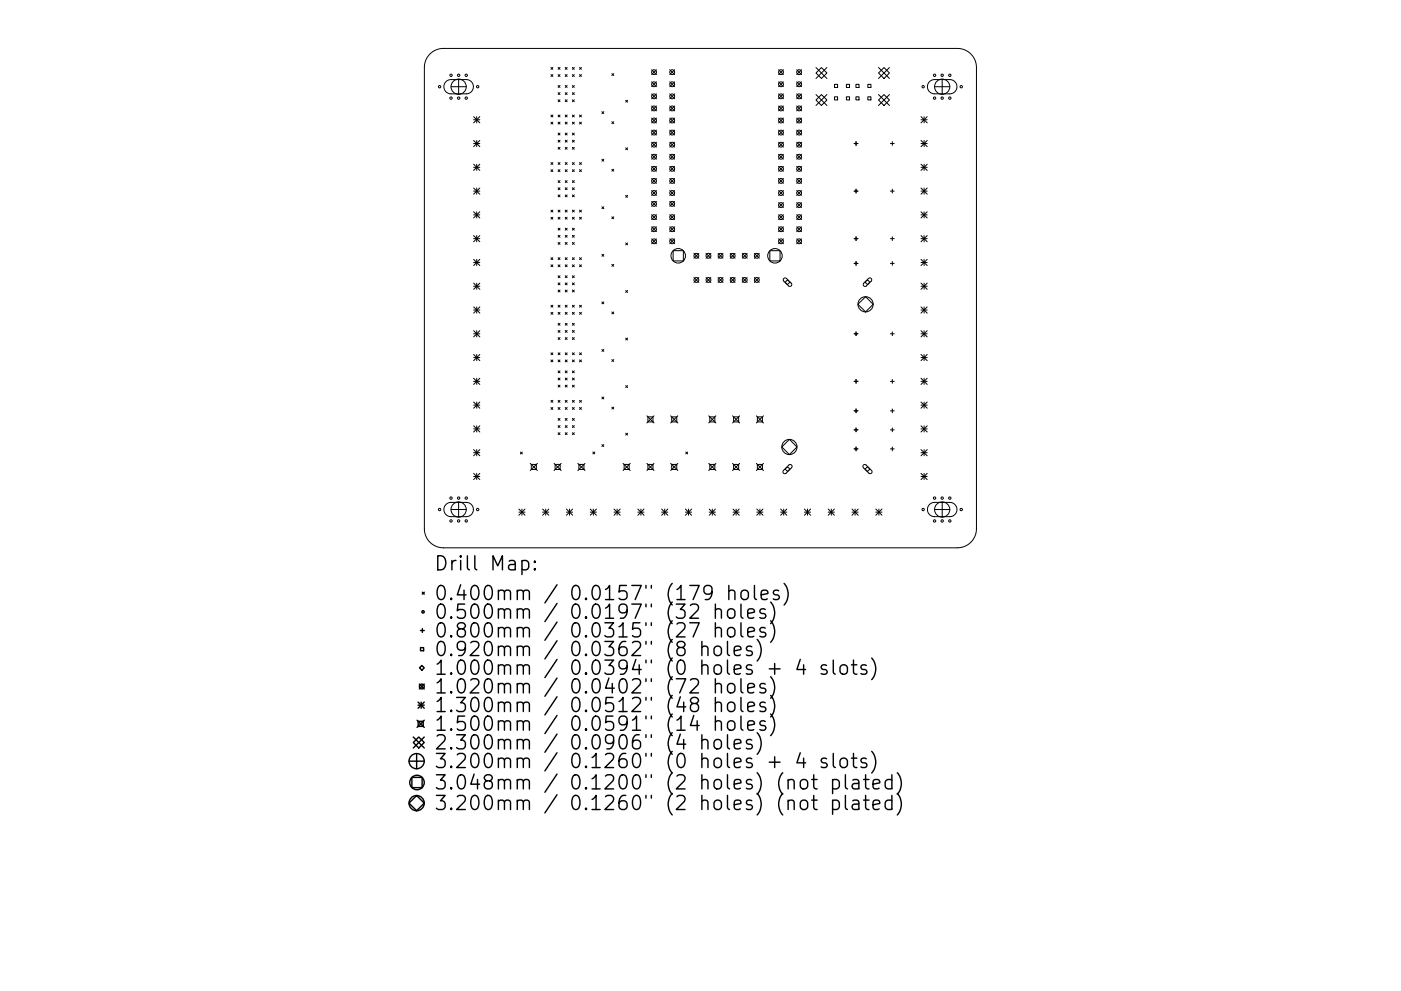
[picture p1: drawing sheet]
<svg xmlns="http://www.w3.org/2000/svg" width="297mm" height="210mm" viewBox="0 0 297 210" stroke-linecap="round" stroke-linejoin="round" font-family="sans-serif">
<defs><g id="words">
<g font-size="4.2">
<text x="91.9" y="121.1">Drill Map:</text>
<text x="91.9" y="127.4">0.400mm / 0.0157&quot; (179 holes)</text>
<text x="91.9" y="131.3">0.500mm / 0.0197&quot; (32 holes)</text>
<text x="91.9" y="135.3">0.800mm / 0.0315&quot; (27 holes)</text>
<text x="91.9" y="139.2">0.920mm / 0.0362&quot; (8 holes)</text>
<text x="91.9" y="143.2">1.000mm / 0.0394&quot; (0 holes + 4 slots)</text>
<text x="91.9" y="147.2">1.020mm / 0.0402&quot; (72 holes)</text>
<text x="91.9" y="151.1">1.300mm / 0.0512&quot; (48 holes)</text>
<text x="91.9" y="155.1">1.500mm / 0.0591&quot; (14 holes)</text>
<text x="91.9" y="159">2.300mm / 0.0906&quot; (4 holes)</text>
<text x="91.9" y="163">3.200mm / 0.1260&quot; (0 holes + 4 slots)</text>
<text x="91.9" y="167.5">3.048mm / 0.1200&quot; (2 holes) (not plated)</text>
<text x="91.9" y="171.9">3.200mm / 0.1260&quot; (2 holes) (not plated)</text>
</g>
</g></defs>
<g fill="none" stroke="#000" stroke-width=".21">
<path d="M91.2 11.5a4 4 0 0 1 2.8-1.2h109a4 4 0 0 1 4 4v97.9a4 4 0 0 1-4 4h-109a4 4 0 0 1-4-4v-97.9a4 4 0 0 1 1.2-2.8zM94.6 17.3l.9-.4h3.4a1.51 1.51 0 0 1 1.5 1.5 1.51 1.51 0 0 1-1.5 1.5h-3.3a1.51 1.51 0 0 1-1.4-.9 1.51 1.51 0 0 1 .4-1.7zM95.6 18.4h3.3M97.2 16.8v3.2M116.8 14.3l.4 .4M116.8 15.8l.4 .4M117.2 14.3l-.4 .4M117.2 15.8l-.4 .4M118.3 15.8l.4 .4M118.3 14.3l.4 .4M118.3 18.1l.4 .4M118.3 19.7l.4 .4"/>
<path d="M118.7 14.3l-.4 .4M118.7 15.8l-.4 .4M118.7 18.1l-.4 .4M118.7 19.7l-.4 .4M119.8 15.8l.4 .4M119.8 19.7l.4 .4M119.8 14.3l.4 .4M119.8 18.1l.4 .4M120.2 14.3l-.4 .4M120.2 18.1l-.4 .4M120.2 19.7l-.4 .4M120.2 15.8l-.4 .4"/>
<path d="M121.4 15.8l.4 .4M121.4 19.7l.4 .4M121.4 14.3l.4 .4M121.4 18.1l.4 .4M121.8 18.1l-.4 .4M121.8 14.3l-.4 .4M121.8 19.7l-.4 .4M121.8 15.8l-.4 .4M122.9 14.3l.4 .4M122.9 15.8l.4 .4M123.3 14.3l-.4 .4M123.3 15.8l-.4 .4"/>
<path d="M129.7 15.6l.4 .4M130.1 15.6l-.4 .4M138.2 14.8l1 1M138.2 17.4l1 1M138.2 19.9l1 1.1M139.2 14.8l-1 1M139.2 17.4l-1 1M139.2 19.9l-1 1.1M142 14.8l1 1M142 17.4l1 1M142 19.9l1 1.1M143 14.8l-1 1"/>
<path d="M143 17.4l-1 1M143 19.9l-1 1.1M165.1 14.8l1 1M165.1 17.4l1 1M165.1 19.9l1 1.1M166.1 17.4l-1 1M166.1 14.8l-1 1M166.1 19.9l-1 1.1M168.9 14.8l1 1M168.9 17.4l1 1M168.9 19.9l1 1.1M169.9 17.4l-1 1"/>
<path d="M169.9 14.8l-1 1M169.9 19.9l-1 1.1M173 15.5l1.2-1.2 1.1 1.2-1.1 1.2zM173 14.3l2.3 2.4M175.3 14.3l-2.3 2.4M176.9 17.9h.7v.7h-.7zM179.5 17.9h.6v.7h-.6zM181.5 17.9h.6v.7h-.6zM184 17.9h.7v.7h-.7zM186.3 15.5l1.1-1.2 1.2 1.2-1.2 1.2zM186.3 14.3l2.3 2.4M188.6 14.3l-2.3 2.4"/>
<path d="M197.1 17.3l.9-.4h3.4a1.51 1.51 0 0 1 1.5 1.5 1.51 1.51 0 0 1-1.5 1.5h-3.3a1.51 1.51 0 0 1-1.4-.9 1.51 1.51 0 0 1 .4-1.7zM198.1 18.4h3.3M199.8 16.8v3.2M100.4 29.8l1.3 1.3M100.4 30.5h1.3M100.4 24.8l1.3 1.3M100.4 25.4h1.3M100.4 34.8l1.3 1.4M100.4 35.5h1.3M100.4 39.9l1.3 1.3M101.1 24.8v1.3M101.1 29.8v1.3"/>
<path d="M101.1 34.8v1.4M101.1 39.9v1.3M101.7 29.8l-1.3 1.3M101.7 24.8l-1.3 1.3M101.7 34.8l-1.3 1.4M101.7 39.9l-1.3 1.3M116.8 24.4l.4 .4M116.8 25.9l.4 .4M116.8 34.5l.4 .4M116.8 36l.4 .4M117.2 24.4l-.4 .4M117.2 25.9l-.4 .4"/>
<path d="M117.2 34.5l-.4 .4M117.2 36l-.4 .4M118.3 25.9l.4 .4M118.3 36l.4 .4M118.3 21.2l.4 .4M118.3 24.4l.4 .4M118.3 28.2l.4 .4M118.3 29.7l.4 .5M118.3 31.3l.4 .4M118.3 34.5l.4 .4M118.3 38.3l.4 .4M118.3 39.8l.4 .4"/>
<path d="M118.7 24.4l-.4 .4M118.7 34.5l-.4 .4M118.7 21.2l-.4 .4M118.7 25.9l-.4 .4M118.7 28.2l-.4 .4M118.7 29.7l-.4 .5M118.7 31.3l-.4 .4M118.7 36l-.4 .4M118.7 38.3l-.4 .4M118.7 39.8l-.4 .4M119.8 21.2l.4 .4M119.8 25.9l.4 .4"/>
<path d="M119.8 29.7l.4 .5M119.8 31.3l.4 .4M119.8 36l.4 .4M119.8 39.8l.4 .4M119.8 24.4l.4 .4M119.8 28.2l.4 .4M119.8 34.5l.4 .4M119.8 38.3l.4 .4M120.2 24.4l-.4 .4M120.2 28.2l-.4 .4M120.2 29.7l-.4 .5M120.2 34.5l-.4 .4"/>
<path d="M120.2 38.3l-.4 .4M120.2 39.8l-.4 .4M120.2 21.2l-.4 .4M120.2 25.9l-.4 .4M120.2 31.3l-.4 .4M120.2 36l-.4 .4M121.4 21.2l.4 .4M121.4 31.3l.4 .4M121.4 29.7l.4 .5M121.4 36l.4 .4M121.4 24.4l.4 .4M121.4 25.9l.4 .4"/>
<path d="M121.4 28.2l.4 .4M121.4 34.5l.4 .4M121.4 38.3l.4 .4M121.4 39.8l.4 .4M121.8 28.2l-.4 .4M121.8 38.3l-.4 .4M121.8 24.4l-.4 .4M121.8 29.7l-.4 .5M121.8 34.5l-.4 .4M121.8 39.8l-.4 .4M121.8 21.2l-.4 .4M121.8 25.9l-.4 .4"/>
<path d="M121.8 31.3l-.4 .4M121.8 36l-.4 .4M122.9 25.9l.4 .4M122.9 36l.4 .4M122.9 24.4l.4 .4M122.9 34.5l.4 .4M123.3 24.4l-.4 .4M123.3 34.5l-.4 .4M123.3 25.9l-.4 .4M123.3 36l-.4 .4M127.6 23.7l.4 .4M127.6 33.8l.4 .4"/>
<path d="M128 23.7l-.4 .4M128 33.8l-.4 .4M129.7 25.8l.4 .4M129.7 35.9l.4 .4M130.1 25.8l-.4 .4M130.1 35.9l-.4 .4M132.7 21.3l.4 .4M132.7 31.4l.4 .4M133.1 21.3l-.4 .4M133.1 31.4l-.4 .4M138.2 22.5l1 1M138.2 25.1l1 1"/>
<path d="M138.2 27.6l1 1M138.2 30.2l1 1M138.2 32.7l1 1.1M138.2 35.3l1 1M138.2 37.9l1 1M139.2 30.2l-1 1M139.2 35.3l-1 1M139.2 22.5l-1 1M139.2 25.1l-1 1M139.2 27.6l-1 1M139.2 32.7l-1 1.1M139.2 37.9l-1 1"/>
<path d="M142 22.5l1 1M142 25.1l1 1M142 27.6l1 1M142 30.2l1 1M142 32.7l1 1.1M142 35.3l1 1M142 37.9l1 1M143 30.2l-1 1M143 22.5l-1 1M143 25.1l-1 1M143 27.6l-1 1M143 32.7l-1 1.1"/>
<path d="M143 35.3l-1 1M143 37.9l-1 1M165.1 22.5l1 1M165.1 25.1l1 1M165.1 27.6l1 1M165.1 30.2l1 1M165.1 32.7l1 1.1M165.1 35.3l1 1M165.1 37.9l1 1M166.1 30.2l-1 1M166.1 22.5l-1 1M166.1 25.1l-1 1"/>
<path d="M166.1 27.6l-1 1M166.1 32.7l-1 1.1M166.1 35.3l-1 1M166.1 37.9l-1 1M168.9 22.5l1 1M168.9 25.1l1 1M168.9 27.6l1 1M168.9 30.2l1 1M168.9 32.7l1 1.1M168.9 35.3l1 1M168.9 37.9l1 1M169.9 22.5l-1 1"/>
<path d="M169.9 25.1l-1 1M169.9 27.6l-1 1M169.9 30.2l-1 1M169.9 32.7l-1 1.1M169.9 35.3l-1 1M169.9 37.9l-1 1M173 21.2l1.2-1.1 1.1 1.1-1.1 1.2zM173 20.1l2.3 2.3M175.3 20.1l-2.3 2.3M176.9 20.5h.7v.7h-.7zM179.5 20.5h.6v.7h-.6zM181.1 30.5h.8"/>
<path d="M181.5 20.5h.6v.7h-.6zM181.5 30.1v.8M184 20.5h.7v.7h-.7zM186.3 21.2l1.1-1.1 1.2 1.1-1.2 1.2zM186.3 20.1l2.3 2.3M188.6 20.1l-2.3 2.3M188.8 30.5h.8M189.2 30.1v.8M195.3 30.5h1.3M195.3 25.4h1.3M195.3 35.5h1.3M195.3 24.8l1.3 1.3"/>
<path d="M195.3 29.8l1.3 1.3M195.3 34.8l1.3 1.4M195.3 39.9l1.3 1.3M195.9 24.8v1.3M195.9 29.8v1.3M195.9 34.8v1.4M195.9 39.9v1.3M196.6 24.8l-1.3 1.3M196.6 29.8l-1.3 1.3M196.6 34.8l-1.3 1.4M196.6 39.9l-1.3 1.3M100.4 40.5h1.3"/>
<path d="M100.4 50.6h1.3M100.4 44.9l1.3 1.3M100.4 45.6h1.3M100.4 50l1.3 1.3M100.4 55l1.3 1.3M100.4 55.7h1.3M101.1 44.9v1.3M101.1 50v1.3M101.1 55v1.3M101.7 50l-1.3 1.3M101.7 44.9l-1.3 1.3M101.7 55l-1.3 1.3"/>
<path d="M116.8 44.6l.4 .4M116.8 46.1l.4 .4M116.8 54.7l.4 .4M116.8 56.2l.4 .4M117.2 44.6l-.4 .4M117.2 46.1l-.4 .4M117.2 54.7l-.4 .4M117.2 56.2l-.4 .4M118.3 46.1l.4 .4M118.3 56.2l.4 .4M118.3 41.4l.4 .4M118.3 44.6l.4 .4"/>
<path d="M118.3 48.4l.4 .4M118.3 49.9l.4 .4M118.3 51.4l.4 .4M118.3 54.7l.4 .4M118.3 58.5l.4 .4M118.7 44.6l-.4 .4M118.7 54.7l-.4 .4M118.7 41.4l-.4 .4M118.7 46.1l-.4 .4M118.7 48.4l-.4 .4M118.7 49.9l-.4 .4M118.7 51.4l-.4 .4"/>
<path d="M118.7 56.2l-.4 .4M118.7 58.5l-.4 .4M119.8 41.4l.4 .4M119.8 46.1l.4 .4M119.8 51.4l.4 .4M119.8 56.2l.4 .4M119.8 44.6l.4 .4M119.8 48.4l.4 .4M119.8 49.9l.4 .4M119.8 54.7l.4 .4M119.8 58.5l.4 .4M120.2 44.6l-.4 .4"/>
<path d="M120.2 48.4l-.4 .4M120.2 49.9l-.4 .4M120.2 54.7l-.4 .4M120.2 58.5l-.4 .4M120.2 41.4l-.4 .4M120.2 46.1l-.4 .4M120.2 51.4l-.4 .4M120.2 56.2l-.4 .4M121.4 41.4l.4 .4M121.4 46.1l.4 .4M121.4 49.9l.4 .4M121.4 51.4l.4 .4"/>
<path d="M121.4 56.2l.4 .4M121.4 44.6l.4 .4M121.4 48.4l.4 .4M121.4 54.7l.4 .4M121.4 58.5l.4 .4M121.8 48.4l-.4 .4M121.8 58.5l-.4 .4M121.8 44.6l-.4 .4M121.8 49.9l-.4 .4M121.8 54.7l-.4 .4M121.8 41.4l-.4 .4M121.8 46.1l-.4 .4"/>
<path d="M121.8 51.4l-.4 .4M121.8 56.2l-.4 .4M122.9 46.1l.4 .4M122.9 56.2l.4 .4M122.9 44.6l.4 .4M122.9 54.7l.4 .4M123.3 44.6l-.4 .4M123.3 54.7l-.4 .4M123.3 46.1l-.4 .4M123.3 56.2l-.4 .4M127.6 54l.4 .4M127.6 43.9l.4 .4"/>
<path d="M128 43.9l-.4 .4M128 54l-.4 .4M129.7 56.1l.4 .4M129.7 46l.4 .4M130.1 46l-.4 .4M130.1 56.1l-.4 .4M132.7 41.5l.4 .4M132.7 51.5l.4 .4M133.1 41.5l-.4 .4M133.1 51.5l-.4 .4M138.2 42.7l1 1.1M138.2 40.4l1 1.1"/>
<path d="M138.2 45.6l1 1M138.2 48.1l1 1M138.2 50.7l1 1M139.2 48.1l-1 1M139.2 40.4l-1 1.1M139.2 42.7l-1 1.1M139.2 45.6l-1 1M139.2 50.7l-1 1M142 48.1l1 1M142 40.4l1 1.1M142 42.7l1 1.1M142 45.6l1 1"/>
<path d="M142 50.7l1 1M142.7 53.2h2.2v2.2h-2.2zM143 40.4l-1 1.1M143 42.7l-1 1.1M143 45.6l-1 1M143 48.1l-1 1M143 50.7l-1 1M147.1 53.8l1.1 1M147.1 58.9l1.1 1M148.2 53.8l-1.1 1M148.2 58.9l-1.1 1M149.7 53.8l1 1"/>
<path d="M149.7 58.9l1 1M150.7 53.8l-1 1M150.7 58.9l-1 1M152.3 58.9l1 1M152.3 53.8l1 1M153.3 53.8l-1 1M153.3 58.9l-1 1M154.8 58.9l1 1M154.8 53.8l1 1M155.8 53.8l-1 1M155.8 58.9l-1 1M157.4 58.9l1 1"/>
<path d="M157.4 53.8l1 1M158.4 53.8l-1 1M158.4 58.9l-1 1M159.9 58.9l1.1 1M159.9 53.8l1.1 1M161 53.8l-1.1 1M161 58.9l-1.1 1M163.2 53.2h2.2v2.2h-2.2zM165.1 40.4l1 1.1M165.1 43l1 1M165.1 45.6l1 1M165.1 48.1l1 1"/>
<path d="M165.1 50.7l1 1M166.1 40.4l-1 1.1M166.1 43l-1 1M166.1 45.6l-1 1M166.1 48.1l-1 1M166.1 50.7l-1 1M166.2 59.1l.3-.1 .3 .1 1 1v.6h-.5l-1.1-1-.1-.3zM166.5 59.9l.5-.5 .5 .5-.5 .5zM168.9 40.4l1 1.1M168.9 43l1 1M168.9 45.6l1 1M168.9 48.1l1 1"/>
<path d="M168.9 50.7l1 1M169.9 40.4l-1 1.1M169.9 43l-1 1M169.9 45.6l-1 1M169.9 48.1l-1 1M169.9 50.7l-1 1M181.1 40.5h.8M181.1 50.6h.8M181.1 55.9h.8M181.5 40.1v.8M181.5 50.2v.8M181.5 55.5v.8"/>
<path d="M183.4 59.9l.5-.5 .5 .5-.5 .5zM188.8 40.5h.8M188.8 50.6h.8M188.8 55.9h.8M189.2 40.1v.8M189.2 50.2v.8M189.2 55.5v.8M195.3 40.5h1.3M195.3 50.6h1.3M195.3 44.9l1.3 1.3M195.3 45.6h1.3M195.3 55.7h1.3"/>
<path d="M195.3 50l1.3 1.3M195.3 55l1.3 1.3M195.9 44.9v1.3M195.9 50v1.3M195.9 55v1.3M196.6 44.9l-1.3 1.3M196.6 50l-1.3 1.3M196.6 55l-1.3 1.3M100.4 70.8h1.3M100.4 60.1l1.3 1.3M100.4 60.7h1.3M100.4 65.1l1.3 1.3"/>
<path d="M100.4 65.8h1.3M100.4 70.2l1.3 1.3M100.4 75.2l1.3 1.3M100.4 75.9h1.3M101.1 60.1v1.3M101.1 65.1v1.3M101.1 70.2v1.3M101.1 75.2v1.3M101.7 60.1l-1.3 1.3M101.7 70.2l-1.3 1.3M101.7 65.1l-1.3 1.3M101.7 75.2l-1.3 1.3"/>
<path d="M116.8 64.8l.4 .4M116.8 66.3l.4 .4M116.8 74.9l.4 .4M116.8 76.4l.4 .4M117.2 64.8l-.4 .4M117.2 66.3l-.4 .4M117.2 74.9l-.4 .4M117.2 76.4l-.4 .4M118.3 66.3l.4 .4M118.3 76.4l.4 .4M118.3 60l.4 .4M118.3 61.5l.4 .4"/>
<path d="M118.3 64.8l.4 .4M118.3 68.6l.4 .4M118.3 70.1l.4 .4M118.3 71.6l.4 .4M118.3 74.9l.4 .4M118.3 78.7l.4 .4M118.7 64.8l-.4 .4M118.7 74.9l-.4 .4M118.7 60l-.4 .4M118.7 61.5l-.4 .4M118.7 66.3l-.4 .4M118.7 68.6l-.4 .4"/>
<path d="M118.7 70.1l-.4 .4M118.7 71.6l-.4 .4M118.7 76.4l-.4 .4M118.7 78.7l-.4 .4M119.8 60l.4 .4M119.8 66.3l.4 .4M119.8 70.1l.4 .4M119.8 71.6l.4 .4M119.8 76.4l.4 .4M119.8 61.5l.4 .4M119.8 64.8l.4 .4M119.8 68.6l.4 .4"/>
<path d="M119.8 74.9l.4 .4M119.8 78.7l.4 .4M120.2 60l-.4 .4M120.2 64.8l-.4 .4M120.2 68.6l-.4 .4M120.2 70.1l-.4 .4M120.2 74.9l-.4 .4M120.2 78.7l-.4 .4M120.2 61.5l-.4 .4M120.2 66.3l-.4 .4M120.2 71.6l-.4 .4M120.2 76.4l-.4 .4"/>
<path d="M121.4 61.5l.4 .4M121.4 71.6l.4 .4M121.4 60l.4 .4M121.4 66.3l.4 .4M121.4 70.1l.4 .4M121.4 64.8l.4 .4M121.4 68.6l.4 .4M121.4 74.9l.4 .4M121.4 76.4l.4 .4M121.4 78.7l.4 .4M121.8 68.6l-.4 .4M121.8 78.7l-.4 .4"/>
<path d="M121.8 60l-.4 .4M121.8 64.8l-.4 .4M121.8 70.1l-.4 .4M121.8 74.9l-.4 .4M121.8 61.5l-.4 .4M121.8 66.3l-.4 .4M121.8 71.6l-.4 .4M121.8 76.4l-.4 .4M122.9 66.3l.4 .4M122.9 76.4l.4 .4M122.9 64.8l.4 .4M122.9 74.9l.4 .4"/>
<path d="M123.3 64.8l-.4 .4M123.3 74.9l-.4 .4M123.3 66.3l-.4 .4M123.3 76.4l-.4 .4M127.6 64.1l.4 .4M127.6 74.1l.4 .5M128 74.1l-.4 .5M128 64.1l-.4 .4M129.7 66.2l.4 .4M129.7 76.3l.4 .4M130.1 66.2l-.4 .4M130.1 76.3l-.4 .4"/>
<path d="M132.7 61.6l.4 .4M132.7 71.7l.4 .4M133.1 61.6l-.4 .4M133.1 71.7l-.4 .4M181.1 70.8h.8M181.5 70.4v.8M183.1 60.1l1.1-1.1h.3l.3 .2v.4l-1.2 1.1-.5-.1zM183.5 62.9l1.6 1.7-1.6 1.6-1.6-1.6zM188.8 70.8h.8M189.2 70.4v.8M195.3 70.8h1.3M195.3 60.7h1.3"/>
<path d="M195.3 65.8h1.3M195.3 75.9h1.3M195.3 60.1l1.3 1.3M195.3 65.1l1.3 1.3M195.3 70.2l1.3 1.3M195.3 75.2l1.3 1.3M195.9 60.1v1.3M195.9 65.1v1.3M195.9 70.2v1.3M195.9 75.2v1.3M196.6 60.1l-1.3 1.3M196.6 65.1l-1.3 1.3"/>
<path d="M196.6 70.2l-1.3 1.3M196.6 75.2l-1.3 1.3M100.4 80.9h1.3M100.4 80.3l1.3 1.3M100.4 85.3l1.3 1.3M100.4 86h1.3M100.4 90.3l1.3 1.4M100.4 91h1.3M100.4 95.4l1.3 1.3M100.4 96h1.3M101.1 80.3v1.3M101.1 85.3v1.3"/>
<path d="M101.1 90.3v1.4M101.1 95.4v1.3M101.7 80.3l-1.3 1.3M101.7 90.3l-1.3 1.4M101.7 85.3l-1.3 1.3M101.7 95.4l-1.3 1.3M110.3 95.9l.4 .4M110.7 95.9l-.4 .4M112.4 98.3l1.5 1.5M112.6 98.5h1.1v1.1h-1.1zM113.9 98.3l-1.5 1.5M116.8 84.9l.4 .4"/>
<path d="M116.8 86.5l.4 .4M117.2 84.9l-.4 .4M117.2 86.5l-.4 .4M117.5 98.3l1.5 1.5M117.7 98.5h1.1v1.1h-1.1zM118.3 86.5l.4 .4M118.3 80.2l.4 .4M118.3 81.7l.4 .4M118.3 84.9l.4 .4M118.3 88.8l.4 .4M118.3 90.3l.4 .4M118.3 91.8l.4 .4"/>
<path d="M118.7 84.9l-.4 .4M118.7 80.2l-.4 .4M118.7 81.7l-.4 .4M118.7 86.5l-.4 .4M118.7 88.8l-.4 .4M118.7 90.3l-.4 .4M118.7 91.8l-.4 .4M119 98.3l-1.5 1.5M119.8 80.2l.4 .4M119.8 81.7l.4 .4M119.8 90.3l.4 .4M119.8 91.8l.4 .4"/>
<path d="M119.8 84.9l.4 .4M119.8 86.5l.4 .4M119.8 88.8l.4 .4M120.2 80.2l-.4 .4M120.2 84.9l-.4 .4M120.2 88.8l-.4 .4M120.2 90.3l-.4 .4M120.2 81.7l-.4 .4M120.2 86.5l-.4 .4M120.2 91.8l-.4 .4M121.4 81.7l.4 .4M121.4 91.8l.4 .4"/>
<path d="M121.4 80.2l.4 .4M121.4 86.5l.4 .4M121.4 90.3l.4 .4M121.4 84.9l.4 .4M121.4 88.8l.4 .4M121.8 88.8l-.4 .4M121.8 80.2l-.4 .4M121.8 84.9l-.4 .4M121.8 90.3l-.4 .4M121.8 81.7l-.4 .4M121.8 86.5l-.4 .4M121.8 91.8l-.4 .4"/>
<path d="M122.5 98.3l1.5 1.5M122.7 98.5h1.1v1.1h-1.1zM122.9 86.5l.4 .4M122.9 84.9l.4 .4M123.3 84.9l-.4 .4M123.3 86.5l-.4 .4M124 98.3l-1.5 1.5M125.7 95.9l.4 .4M126.1 95.9l-.4 .4M127.6 84.2l.4 .4M127.6 94.3l.4 .4M128 84.2l-.4 .4"/>
<path d="M128 94.3l-.4 .4M129.7 86.4l.4 .4M130.1 86.4l-.4 .4M132.1 98.3l1.5 1.5M132.3 98.5h1.1v1.1h-1.1zM132.7 81.8l.4 .4M132.7 91.9l.4 .4M133.1 81.8l-.4 .4M133.1 91.9l-.4 .4M133.6 98.3l-1.5 1.5M137.1 88.2l1.6 1.5M137.1 98.3l1.6 1.5"/>
<path d="M137.4 88.4h1v1.1h-1zM137.4 98.5h1v1.1h-1zM138.7 88.2l-1.6 1.5M138.7 98.3l-1.6 1.5M142.2 88.2l1.5 1.5M142.2 98.3l1.5 1.5M142.4 88.4h1.1v1.1h-1.1zM142.4 98.5h1.1v1.1h-1.1zM143.7 88.2l-1.5 1.5M143.7 98.3l-1.5 1.5M145.4 95.9l.4 .4M145.8 95.9l-.4 .4"/>
<path d="M150.3 88.2l1.5 1.5M150.3 98.3l1.5 1.5M150.5 88.4h1.1v1.1h-1.1zM150.5 98.5h1.1v1.1h-1.1zM151.8 88.2l-1.5 1.5M151.8 98.3l-1.5 1.5M155.3 88.2l1.5 1.5M155.3 98.3l1.5 1.5M155.5 88.4h1.1v1.1h-1.1zM155.5 98.5h1.1v1.1h-1.1zM156.8 88.2l-1.5 1.5M156.8 98.3l-1.5 1.5"/>
<path d="M160.4 98.3l1.5 1.5M160.4 88.2l1.5 1.5M160.6 88.4h1v1.1h-1zM160.6 98.5h1v1.1h-1zM161.9 88.2l-1.5 1.5M161.9 98.3l-1.5 1.5M165.8 94.8l1.6-1.6 1.6 1.6-1.6 1.6zM166.1 99.8l1.2-1.2h.3l.3 .2v.4l-1.3 1.2h-.5zM166.5 99.5l.5-.5 .5 .5-.5 .5zM181.1 80.9h.8M181.1 87.2h.8M181.1 91.2h.8"/>
<path d="M181.1 95.2h.8M181.5 80.5v.8M181.5 86.8v.8M181.5 90.8v.8M181.5 94.8v.8M183.1 98.7l.5-.1 1.2 1.2 .1 .3-.1 .3-.3 .1-.3-.1-1.2-1.2zM183.4 99.5l.5-.5 .5 .5-.5 .5zM188.8 80.9h.8M188.8 87.2h.8M188.8 91.2h.8M188.8 95.2h.8M189.2 80.5v.8"/>
<path d="M189.2 86.8v.8M189.2 90.8v.8M189.2 94.8v.8M195.3 80.9h1.3M195.3 86h1.3M195.3 91h1.3M195.3 96h1.3M195.3 80.3l1.3 1.3M195.3 85.3l1.3 1.3M195.3 90.3l1.3 1.4M195.3 95.4l1.3 1.3M195.9 80.3v1.3"/>
<path d="M195.9 85.3v1.3M195.9 90.3v1.4M195.9 95.4v1.3M196.6 80.3l-1.3 1.3M196.6 85.3l-1.3 1.3M196.6 90.3l-1.3 1.4M196.6 95.4l-1.3 1.3M94.6 107l.9-.4h3.4a1.51 1.51 0 0 1 1.5 1.5 1.51 1.51 0 0 1-1.5 1.5h-3.3a1.51 1.51 0 0 1-1.4-.9 1.51 1.51 0 0 1 .4-1.7zM95.6 108.1h3.3M97.2 106.5v3.2M100.4 100.4l1.3 1.3M100.4 101.1h1.3"/>
<path d="M101.1 100.4v1.3M101.7 100.4l-1.3 1.3M110 108l1.3 1.3M110 108.7h1.3M110.7 108v1.3M111.3 108l-1.3 1.3M115.1 108.7h1.3M115.1 108l1.3 1.3M115.7 108v1.3M116.4 108l-1.3 1.3M120.1 108.7h1.3M120.1 108l1.3 1.3"/>
<path d="M120.8 108v1.3M121.4 108l-1.3 1.3M125.1 108.7h1.4M125.1 108l1.4 1.3M125.8 108v1.3M126.5 108l-1.4 1.3M130.2 108.7h1.3M130.2 108l1.3 1.3M130.8 108v1.3M131.5 108l-1.3 1.3M135.2 108.7h1.3M135.2 108l1.3 1.3"/>
<path d="M135.9 108v1.3M136.5 108l-1.3 1.3M140.3 108.7h1.3M140.3 108l1.3 1.3M140.9 108v1.3M141.6 108l-1.3 1.3M145.3 108.7h1.3M145.3 108l1.3 1.3M146 108v1.3M146.6 108l-1.3 1.3M150.4 108.7h1.3M150.4 108l1.3 1.3"/>
<path d="M151 108v1.3M151.7 108l-1.3 1.3M155.4 108.7h1.3M155.4 108l1.3 1.3M156.1 108v1.3M156.7 108l-1.3 1.3M160.5 108.7h1.3M160.5 108l1.3 1.3M161.1 108v1.3M161.8 108l-1.3 1.3M165.5 108.7h1.3M165.5 108l1.3 1.3"/>
<path d="M166.2 108v1.3M166.8 108l-1.3 1.3M170.5 108.7h1.4M170.5 108l1.4 1.3M171.2 108v1.3M171.9 108l-1.4 1.3M175.6 108.7h1.3M175.6 108l1.3 1.3M176.3 108v1.3M176.9 108l-1.3 1.3M180.6 108.7h1.4M180.6 108l1.4 1.3"/>
<path d="M181.3 108v1.3M182 108l-1.4 1.3M185.7 108.7h1.3M185.7 108l1.3 1.3M186.3 108v1.3M187 108l-1.3 1.3M195.3 101.1h1.3M195.3 100.4l1.3 1.3M195.9 100.4v1.3M196.6 100.4l-1.3 1.3M197.1 107l.9-.4h3.4a1.51 1.51 0 0 1 1.5 1.5 1.51 1.51 0 0 1-1.5 1.5h-3.3a1.51 1.51 0 0 1-1.4-.9 1.51 1.51 0 0 1 .4-1.7zM198.1 108.1h3.3"/>
<path d="M199.8 106.5v3.2"/>
<circle cx="93.2" cy="18.4" r=".25"/>
<circle cx="95.6" cy="16" r=".25"/>
<circle cx="97.2" cy="18.4" r="1.61"/>
<circle cx="97.2" cy="16" r=".25"/>
<circle cx="98.9" cy="16" r=".25"/>
<circle cx="101.3" cy="18.4" r=".25"/>
<circle cx="138.7" cy="15.3" r=".51"/>
<circle cx="138.7" cy="17.9" r=".51"/>
<circle cx="142.5" cy="15.3" r=".51"/>
<circle cx="142.5" cy="17.9" r=".51"/>
<circle cx="165.6" cy="15.3" r=".51"/>
<circle cx="165.6" cy="17.9" r=".51"/>
<circle cx="169.4" cy="17.9" r=".51"/>
<circle cx="169.4" cy="15.3" r=".51"/>
<circle cx="195.7" cy="18.4" r=".25"/>
<circle cx="198.1" cy="16" r=".25"/>
<circle cx="199.8" cy="18.4" r="1.61"/>
<circle cx="199.8" cy="16" r=".25"/>
<circle cx="201.4" cy="16" r=".25"/>
<circle cx="203.8" cy="18.4" r=".25"/>
<circle cx="95.6" cy="20.8" r=".25"/>
<circle cx="97.2" cy="20.8" r=".25"/>
<circle cx="98.9" cy="20.8" r=".25"/>
<circle cx="138.7" cy="33.3" r=".51"/>
<circle cx="138.7" cy="23" r=".51"/>
<circle cx="138.7" cy="38.4" r=".51"/>
<circle cx="138.7" cy="20.4" r=".51"/>
<circle cx="138.7" cy="25.6" r=".51"/>
<circle cx="138.7" cy="35.8" r=".51"/>
<circle cx="138.7" cy="28.1" r=".51"/>
<circle cx="138.7" cy="30.7" r=".51"/>
<circle cx="142.5" cy="33.3" r=".51"/>
<circle cx="142.5" cy="23" r=".51"/>
<circle cx="142.5" cy="38.4" r=".51"/>
<circle cx="142.5" cy="20.4" r=".51"/>
<circle cx="142.5" cy="35.8" r=".51"/>
<circle cx="142.5" cy="25.6" r=".51"/>
<circle cx="142.5" cy="28.1" r=".51"/>
<circle cx="142.5" cy="30.7" r=".51"/>
<circle cx="165.6" cy="33.3" r=".51"/>
<circle cx="165.6" cy="38.4" r=".51"/>
<circle cx="165.6" cy="23" r=".51"/>
<circle cx="165.6" cy="20.4" r=".51"/>
<circle cx="165.6" cy="35.8" r=".51"/>
<circle cx="165.6" cy="25.6" r=".51"/>
<circle cx="165.6" cy="28.1" r=".51"/>
<circle cx="165.6" cy="30.7" r=".51"/>
<circle cx="169.4" cy="33.3" r=".51"/>
<circle cx="169.4" cy="23" r=".51"/>
<circle cx="169.4" cy="38.4" r=".51"/>
<circle cx="169.4" cy="20.4" r=".51"/>
<circle cx="169.4" cy="25.6" r=".51"/>
<circle cx="169.4" cy="35.8" r=".51"/>
<circle cx="169.4" cy="28.1" r=".51"/>
<circle cx="169.4" cy="30.7" r=".51"/>
<circle cx="198.1" cy="20.8" r=".25"/>
<circle cx="199.8" cy="20.8" r=".25"/>
<circle cx="201.4" cy="20.8" r=".25"/>
<circle cx="138.7" cy="51.2" r=".51"/>
<circle cx="138.7" cy="48.6" r=".51"/>
<circle cx="138.7" cy="40.9" r=".51"/>
<circle cx="138.7" cy="46.1" r=".51"/>
<circle cx="138.7" cy="43.3" r=".51"/>
<circle cx="142.5" cy="51.2" r=".51"/>
<circle cx="142.5" cy="48.6" r=".51"/>
<circle cx="142.5" cy="40.9" r=".51"/>
<circle cx="142.5" cy="46.1" r=".51"/>
<circle cx="142.5" cy="43.3" r=".51"/>
<circle cx="143.8" cy="54.3" r="1.54"/>
<circle cx="147.6" cy="54.3" r=".51"/>
<circle cx="147.6" cy="59.4" r=".51"/>
<circle cx="150.2" cy="54.3" r=".51"/>
<circle cx="150.2" cy="59.4" r=".51"/>
<circle cx="152.8" cy="54.3" r=".51"/>
<circle cx="152.8" cy="59.4" r=".51"/>
<circle cx="155.3" cy="54.3" r=".51"/>
<circle cx="155.3" cy="59.4" r=".51"/>
<circle cx="157.9" cy="54.3" r=".51"/>
<circle cx="157.9" cy="59.4" r=".51"/>
<circle cx="160.5" cy="54.3" r=".51"/>
<circle cx="160.5" cy="59.4" r=".51"/>
<circle cx="164.3" cy="54.3" r="1.54"/>
<circle cx="165.6" cy="51.2" r=".51"/>
<circle cx="165.6" cy="43.5" r=".51"/>
<circle cx="165.6" cy="48.6" r=".51"/>
<circle cx="165.6" cy="40.9" r=".51"/>
<circle cx="165.6" cy="46.1" r=".51"/>
<circle cx="169.4" cy="51.2" r=".51"/>
<circle cx="169.4" cy="43.5" r=".51"/>
<circle cx="169.4" cy="48.6" r=".51"/>
<circle cx="169.4" cy="40.9" r=".51"/>
<circle cx="169.4" cy="46.1" r=".51"/>
<circle cx="183.5" cy="64.6" r="1.61"/>
<circle cx="167.4" cy="94.8" r="1.61"/>
<circle cx="93.2" cy="108.1" r=".25"/>
<circle cx="95.6" cy="105.7" r=".25"/>
<circle cx="95.6" cy="110.5" r=".25"/>
<circle cx="97.2" cy="105.7" r=".25"/>
<circle cx="97.2" cy="110.5" r=".25"/>
<circle cx="97.2" cy="108.1" r="1.61"/>
<circle cx="98.9" cy="105.7" r=".25"/>
<circle cx="98.9" cy="110.5" r=".25"/>
<circle cx="101.3" cy="108.1" r=".25"/>
<circle cx="195.7" cy="108.1" r=".25"/>
<circle cx="198.1" cy="105.7" r=".25"/>
<circle cx="198.1" cy="110.5" r=".25"/>
<circle cx="199.8" cy="108.1" r="1.61"/>
<circle cx="199.8" cy="105.7" r=".25"/>
<circle cx="199.8" cy="110.5" r=".25"/>
<circle cx="201.4" cy="105.7" r=".25"/>
<circle cx="201.4" cy="110.5" r=".25"/>
<circle cx="203.8" cy="108.1" r=".25"/>
</g>
<g fill="none" stroke="#000" stroke-width=".3">
<path d="M110.7 119.1l.8-.2 .6 .6v.8l-.3 .5-.3 .1-.8-.1M113.4 119.1l.1 .1-.1 .1-.2-.1 .2-.1v.2M89.1 133.8h.8M89.2 137.4h.6v.7h-.6zM89.5 125.7l.4 .4M89.5 133.4v.8M89.9 125.7l-.4 .4M113.4 120.6l.1 .2-.1 .1-.2-.1 .2-.2v.3M146.2 132.1h2l-1.2 3M146.4 128.5l.4-.3h.7a.81 .81 0 0 1 .5 1.3l-1.8 1.7h1.9M148.8 137.4a.74 .74 0 0 1 1.3 .1v1.6M148.8 136.1v3"/>
<path d="M151 125.5l-.6 .6h-.6l-.6-.6v-.7l.3-.4 .9-.2 .4 .3a1.98 1.98 0 0 1-.7 2.7h-.6M151.5 137.4a.81 .81 0 0 1 .8-.3 .81 .81 0 0 1 .7 .6v.8a.81 .81 0 0 1-.8 .6 .81 .81 0 0 1-.8-.6v-.8zM151.7 129.5a.74 .74 0 0 1 1.3 .1v1.6M151.7 133.4a.74 .74 0 0 1 1.3 .2v1.5M151.7 128.2v3M151.7 132.1v3M154.2 136.1v2.6l.5 .4M154.4 133.4a.81 .81 0 0 1 .8-.3 .81 .81 0 0 1 .6 .6v.9a.81 .81 0 0 1-.8 .6 .81 .81 0 0 1-.8-.6v-.9zM154.5 125.5a.74 .74 0 0 1 1.3 .1v1.6M154.5 129.3a.81 .81 0 0 1 1.3 .4v.9a.81 .81 0 0 1-.8 .6 .81 .81 0 0 1-.8-.6v-.9zM154.5 124.2v3M155.7 138.1l1.4-.3-.1-.6-.9-.1-.4 .4v1.2l.1 .2 .3 .2 .9-.2"/>
<path d="M157.1 128.2v2.5l.4 .5M157.1 132.1v2.6l.4 .4M157.2 125.5a.81 .81 0 0 1 .8-.3 .81 .81 0 0 1 .7 .6v.8a.81 .81 0 0 1-.8 .6 .81 .81 0 0 1-.8-.6v-.8zM158.5 130.2l1.5-.3-.2-.6-.8-.1-.5 .4v1.1l.2 .3 .3 .2 .8-.2M158.5 134.1l1.5-.3-.2-.5-.8-.2-.5 .5v1.1l.2 .3 .3 .1 .8-.1M159.4 137.2l-.7-.1-.5 .4 .2 .4 1 .3 .1 .3-.1 .4-.3 .2-.9-.2M160 124.2v2.6l.4 .4M160.5 135.7a3.4 3.4 0 0 1 0 4.5M161.4 126.2l1.4-.3-.1-.5-.9-.2-.4 .4v1.2l.1 .3 .3 .1 .9-.1M162.2 129.3l-.7-.1-.4 .4 .1 .4 1 .3 .2 .3-.2 .4-.2 .2-.9-.2M162.2 133.3l-.7-.2-.4 .5 .1 .4 1 .3 .2 .3-.2 .4-.2 .1-.9-.1M163.4 127.7a3.4 3.4 0 0 1 0 4.6"/>
<path d="M163.4 131.7a3.4 3.4 0 0 1 0 4.6M165.1 125.4l-.7-.2-.4 .4 .1 .5 1 .3 .1 .2-.1 .5-.3 .1-.8-.1M166.2 123.8a3.4 3.4 0 0 1 0 4.6M169.7 139.9l-.7 2.1h1.8M184.8 139.6a3.4 3.4 0 0 1 0 4.6M87.6 157.5l1.2-1.1 1.1 1.1-1.1 1.2zM87.6 156.4l2.3 2.3M88.3 159.9v3.2M88.4 152.8l1.5 1.5M88.6 149l1.3 1.3M88.6 149.6h1.3M88.7 153h1v1.1h-1z"/>
<path d="M88.9 145.1l1 1.1M88.9 141.7l.5-.5 .5 .5-.5 .5zM89.3 149v1.3M89.9 145.1l-1 1.1M89.9 149l-1.3 1.3M89.9 152.8l-1.5 1.5M89.9 156.4l-2.3 2.3M146.4 144.3l.4-.3h.7a.81 .81 0 0 1 .5 1.3l-1.8 1.7h1.9M147 149.3l-.3-.2a.62 .62 0 0 1-.3-.7 .62 .62 0 0 1 .6-.4l.8 .1a.62 .62 0 0 1 .3 .7 .62 .62 0 0 1-.6 .5h-.5l-.6 .5 .1 .9 .5 .3h.5l.6-.6v-.6l-.6-.5M147.1 151.8l-.7 2.1h1.8M148.8 157.2a.74 .74 0 0 1 1.3 .1v1.6M148.8 155.9v3"/>
<path d="M151.5 157.2a.81 .81 0 0 1 .8-.3 .81 .81 0 0 1 .7 .6v.8a.81 .81 0 0 1-.8 .6 .81 .81 0 0 1-.8-.6v-.8zM151.7 145.3a.74 .74 0 0 1 1.3 .1v1.6M151.7 149.3a.74 .74 0 0 1 1.3 .1v1.6M151.7 153.2a.74 .74 0 0 1 1.3 .2v1.5M151.7 144v3M151.7 148v3M151.7 151.9v3M154.2 155.9v2.6l.5 .4M154.4 149.3a.81 .81 0 0 1 .8-.3 .81 .81 0 0 1 .6 .5v.9a.81 .81 0 0 1-.8 .6 .81 .81 0 0 1-.8-.6v-.9zM154.4 153.2a.81 .81 0 0 1 .8-.3 .81 .81 0 0 1 .6 .6v.9a.81 .81 0 0 1-.8 .6 .81 .81 0 0 1-.8-.6v-.9zM154.5 145.2a.81 .81 0 0 1 1.3 .4v.8a.81 .81 0 0 1-.8 .6 .81 .81 0 0 1-.8-.6v-.8zM155.7 157.9l1.4-.3-.1-.6-.9-.1-.4 .4v1.2l.1 .2 .3 .2 .9-.2"/>
<path d="M157.1 144v2.6l.4 .4M157.1 148v2.5l.4 .5M157.1 151.9v2.6l.4 .4M158.5 146l1.5-.3-.2-.5-.8-.2-.5 .4v1.2l.2 .3 .3 .1 .8-.1M158.5 150l1.5-.3-.2-.6-.8-.1-.5 .4v1.1l.2 .3 .3 .2 .8-.2M158.5 153.9l1.5-.3-.2-.5-.8-.2-.5 .5v1.1l.2 .3 .3 .1 .8-.1M159.4 157l-.7-.1-.5 .4 .2 .4 1 .3 .1 .3-.1 .4-.3 .2-.9-.2M160.5 155.5a3.4 3.4 0 0 1 0 4.5M162.2 145.2l-.7-.2-.4 .4 .1 .5 1 .3 .2 .2-.2 .5-.2 .1-.9-.1M162.2 149.1l-.7-.1-.4 .4 .1 .4 1 .3 .2 .3-.2 .4-.2 .2-.9-.2M162.2 153.1l-.7-.2-.4 .5 .1 .4 1 .3 .2 .3-.2 .4-.2 .1-.9-.1M163.1 141.9h2.3"/>
<path d="M163.4 143.6a3.4 3.4 0 0 1 0 4.6M163.4 147.5a3.4 3.4 0 0 1 0 4.6M163.4 151.5a3.4 3.4 0 0 1 0 4.6M164.2 140.8v2.2M169.7 159.7l-.7 2.1h1.8M170.4 141v2M175.2 141.2l-.7-.2-.4 .5 .1 .4 1 .3 .2 .3-.2 .4-.2 .1-.9-.1M176.7 140v2.6l.4 .4M176.7 159.8v2.6l.4 .4M178.2 141.3a.81 .81 0 0 1 .8-.3 .81 .81 0 0 1 .7 .6v.9a.81 .81 0 0 1-.8 .6 .81 .81 0 0 1-.8-.6v-.9zM180.5 141h1.2M181 140v2.6l.1 .3 .6 .1"/>
<path d="M181 159.8v2.6l.1 .3 .6 .1M183.7 141.2l-.7-.2-.5 .5 .2 .4 1 .3 .1 .3-.1 .4-.3 .1-.9-.1M184.8 159.4a3.4 3.4 0 0 1 0 4.6M86.7 170.4l1.6-1.6 1.6 1.6-1.6 1.6zM86.7 161.5h3.2M87.3 164.9h2.2v2.2h-2.2zM163.1 161.7h2.3M164.2 160.6v2.2M167.1 165.7a.74 .74 0 0 1 1.3 .1v1.6M167.1 170a.74 .74 0 0 1 1.3 .2v1.6M169.8 165.7a.81 .81 0 0 1 .8-.3 .81 .81 0 0 1 .6 .6v.8a.81 .81 0 0 1-.7 .6 .81 .81 0 0 1-.8-.6v-.8zM169.8 170a.81 .81 0 0 1 .8-.3 .81 .81 0 0 1 .6 .6v.9a.81 .81 0 0 1-.7 .6 .81 .81 0 0 1-.8-.6v-.9z"/>
<path d="M170.4 160.8v2M172.1 165.4h1.1M172.1 169.8h1.1M172.5 164.4v2.6l.2 .2 .5 .2M172.5 168.8v2.5l.2 .3 .5 .2M175.2 161l-.7-.2-.4 .5 .1 .4 1 .3 .2 .3-.2 .4-.2 .1-.9-.1M176.5 165.5l.9-.1 .6 .6v.8l-.3 .4-.3 .2-.9-.2M176.5 169.9l.9-.1 .6 .5v.9l-.3 .4-.3 .2-.9-.2M176.5 165.4v3M176.5 169.8v3M178.2 161.1a.81 .81 0 0 1 .8-.3 .81 .81 0 0 1 .7 .6v.9a.81 .81 0 0 1-.8 .6 .81 .81 0 0 1-.8-.6v-.9zM179.2 164.4v2.6l.5 .4"/>
<path d="M179.2 168.8v2.5l.5 .5M180.5 160.8h1.2M180.8 165.5l.3-.1 .9 .1 .1 .3v1.6M180.8 169.9l.3-.1 .9 .1 .1 .3v1.6M182.1 166.1l-1 .1a.59 .59 0 0 0-.4 .6 .59 .59 0 0 0 .4 .6l1-.2M182.1 170.5l-1 .1a.59 .59 0 0 0-.4 .6 .59 .59 0 0 0 .4 .6l1-.2M183.1 165.4h1.1M183.1 169.8h1.1M183.5 164.4v2.6l.2 .2 .5 .2M183.5 168.8v2.5l.2 .3 .5 .2M183.7 161l-.7-.2-.5 .5 .2 .4 1 .3 .1 .3-.1 .4-.3 .1-.9-.1M185.1 166.4l1.4-.3-.1-.6-.9-.1-.4 .4v1.2l.1 .2 .3 .2 .9-.2"/>
<path d="M185.1 170.8l1.4-.3-.1-.6-.9-.1-.4 .4v1.1l.1 .3 .3 .2 .9-.2M189.1 165.5l-.9-.1-.5 .6v.8l.3 .4 .2 .2 .9-.2M189.1 169.9l-.9-.1-.5 .5v.9l.3 .4 .2 .2 .9-.2M189.1 164.4v3M189.1 168.8v3M190.2 164a3.4 3.4 0 0 1 0 4.5M190.2 168.3a3.4 3.4 0 0 1 0 4.6"/>
<circle cx="89.7" cy="129.8" r=".25"/>
<circle cx="89.4" cy="145.7" r=".51"/>
<circle cx="88.3" cy="161.5" r="1.61"/>
<circle cx="88.3" cy="170.4" r="1.61"/>
<circle cx="88.4" cy="166" r="1.54"/>
</g>
<use href="#words"/>
</svg>
